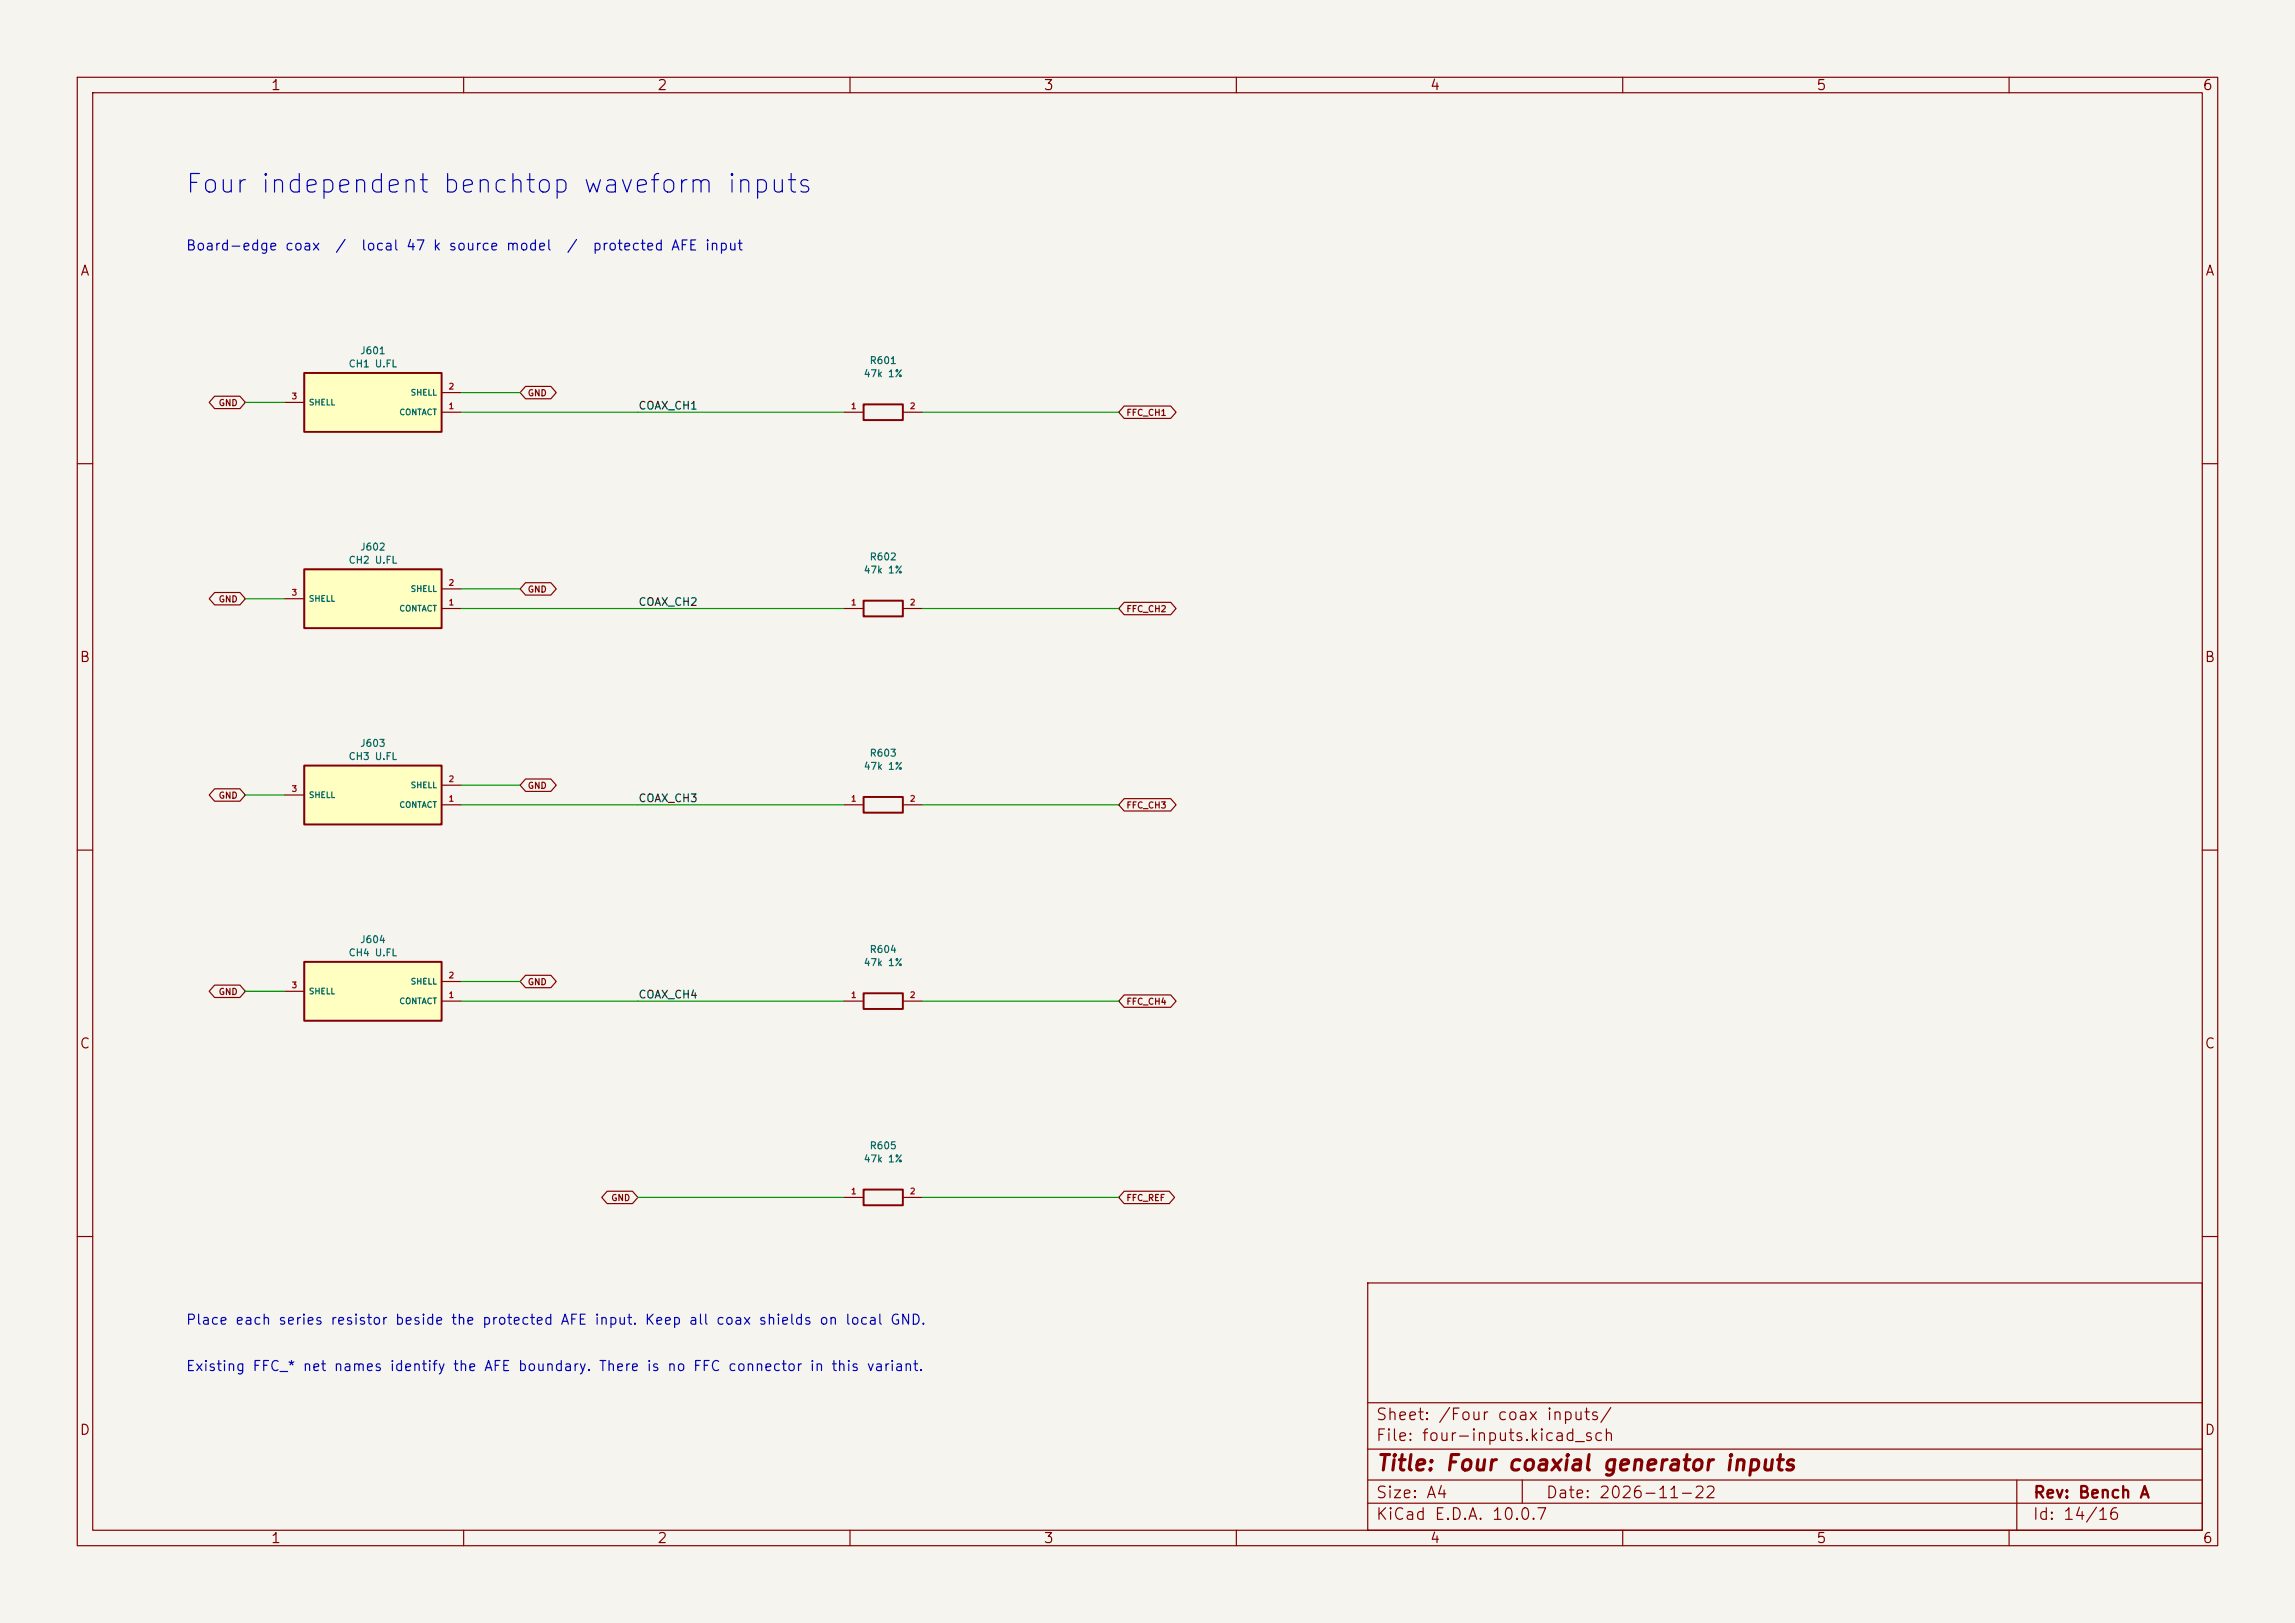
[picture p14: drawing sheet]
<svg xmlns="http://www.w3.org/2000/svg" width="297mm" height="210mm" viewBox="0 0 297 210" stroke-linecap="round" stroke-linejoin="round" font-family="sans-serif">
<defs><g id="words">
<text font-size="2.4" fill="#0000c2" x="23.9" y="25.6">Four independent benchtop waveform inputs</text>
<text font-size="2" fill="#840000" x="178" y="190.8">Title: Four coaxial generator inputs</text>
<g font-size="1.5" fill="#840000">
<text x="178" y="184.1">Sheet: /Four coax inputs/</text>
<text x="178" y="186.8">File: four-inputs.kicad_sch</text>
<text x="178" y="197">KiCad E.D.A. 10.0.7</text>
<text x="178" y="194.2">Size: A4</text>
<text x="200" y="194.2">Date: 2026-11-22</text>
<text x="263" y="197">Id: 14/16</text>
<text x="263" y="194.2">Rev: Bench A</text>
</g>
<g font-size="1.3" fill="#840000">
<text x="35" y="12">1</text>
<text x="85" y="12">2</text>
<text x="135" y="12">3</text>
<text x="185" y="12">4</text>
<text x="235" y="12">5</text>
<text x="285" y="12">6</text>
<text x="10.3" y="36">A</text>
<text x="285.3" y="36">A</text>
<text x="10.2" y="86">B</text>
<text x="285.2" y="86">B</text>
<text x="10.2" y="136">C</text>
<text x="285.2" y="136">C</text>
<text x="10.2" y="186">D</text>
<text x="285.2" y="186">D</text>
<text x="35" y="200">1</text>
<text x="85" y="200">2</text>
<text x="135" y="200">3</text>
<text x="185" y="200">4</text>
<text x="235" y="200">5</text>
<text x="285" y="200">6</text>
</g>
<g font-size="1.3" fill="#0000c2">
<text x="24" y="32.7">Board-edge coax</text>
<text x="43.3" y="32.7">/</text>
<text x="46.6" y="32.7">local 47 k source model</text>
<text x="73.2" y="32.7">/</text>
<text x="76.6" y="32.7">protected AFE input</text>
<text x="24" y="171.7">Place each series resistor beside the protected AFE input. Keep all coax shields on local GND.</text>
<text x="24" y="177.7">Existing FFC_* net names identify the AFE boundary. There is no FFC connector in this variant.</text>
</g>
<g font-size="1" fill="#0f0f0f">
<text x="82.6" y="53.2">COAX_CH1</text>
<text x="82.6" y="78.6">COAX_CH2</text>
<text x="82.6" y="104">COAX_CH3</text>
<text x="82.6" y="129.4">COAX_CH4</text>
</g>
<g font-size=".9" fill="#006464">
<text x="45" y="47.8">CH1 U.FL</text>
<text x="46.5" y="46.1">J601</text>
<text x="112.5" y="47.3">R601</text>
<text x="111.7" y="49">47k 1%</text>
<text x="46.5" y="71.5">J602</text>
<text x="45" y="73.2">CH2 U.FL</text>
<text x="111.7" y="74.4">47k 1%</text>
<text x="112.5" y="72.7">R602</text>
<text x="45" y="98.6">CH3 U.FL</text>
<text x="46.5" y="96.9">J603</text>
<text x="111.7" y="99.8">47k 1%</text>
<text x="112.5" y="98.1">R603</text>
<text x="45" y="124">CH4 U.FL</text>
<text x="46.5" y="122.3">J604</text>
<text x="111.7" y="125.2">47k 1%</text>
<text x="112.5" y="123.5">R604</text>
<text x="112.5" y="148.9">R605</text>
<text x="111.7" y="150.6">47k 1%</text>
</g>
<g font-size=".8" fill="#840000">
<text x="28.2" y="52.7">GND</text>
<text x="68.2" y="51.5">GND</text>
<text x="145.7" y="54">FFC_CH1</text>
<text x="68.2" y="76.9">GND</text>
<text x="28.2" y="78.1">GND</text>
<text x="145.7" y="79.4">FFC_CH2</text>
<text x="28.2" y="103.5">GND</text>
<text x="68.2" y="102.3">GND</text>
<text x="145.7" y="104.8">FFC_CH3</text>
<text x="28.2" y="128.9">GND</text>
<text x="68.2" y="127.7">GND</text>
<text x="145.7" y="130.2">FFC_CH4</text>
<text x="79" y="155.6">GND</text>
<text x="145.7" y="155.6">FFC_REF</text>
</g>
<g font-size=".8" fill="#a90000">
<text x="37.7" y="51.8">3</text>
<text x="58" y="53.1">1</text>
<text x="58" y="50.6">2</text>
<text x="110.1" y="53.1">1</text>
<text x="117.7" y="53.1">2</text>
<text x="37.7" y="77.2">3</text>
<text x="58" y="76">2</text>
<text x="58" y="78.5">1</text>
<text x="110.1" y="78.5">1</text>
<text x="117.7" y="78.5">2</text>
<text x="58" y="101.4">2</text>
<text x="37.7" y="102.6">3</text>
<text x="58" y="103.9">1</text>
<text x="110.1" y="103.9">1</text>
<text x="117.7" y="103.9">2</text>
<text x="37.7" y="128">3</text>
<text x="58" y="129.3">1</text>
<text x="58" y="126.8">2</text>
<text x="110.1" y="129.3">1</text>
<text x="117.7" y="129.3">2</text>
<text x="110.1" y="154.7">1</text>
<text x="117.7" y="154.7">2</text>
</g>
<g font-size=".8" fill="#006464">
<text x="39.9" y="52.6">SHELL</text>
<text x="51.6" y="53.9">CONTACT</text>
<text x="53.1" y="51.4">SHELL</text>
<text x="53.1" y="76.8">SHELL</text>
<text x="39.9" y="78">SHELL</text>
<text x="51.6" y="79.3">CONTACT</text>
<text x="39.9" y="103.4">SHELL</text>
<text x="51.6" y="104.7">CONTACT</text>
<text x="53.1" y="102.2">SHELL</text>
<text x="39.9" y="128.8">SHELL</text>
<text x="51.6" y="130.1">CONTACT</text>
<text x="53.1" y="127.6">SHELL</text>
</g>
</g></defs>
<path d="M0 0h297v210h-297z" fill="#f5f4ef" stroke="#f5f4ef" stroke-width=".13"/>
<g fill="none" stroke="#840000" stroke-width=".15">
<path d="M10 10h277v190h-277zM12 12h273v186h-273zM60 10v2M110 10v2M160 10v2M210 10v2M260 10v2M10 60h2M109.2 78.7h2.6M116.8 78.7h2.6M285 60h2M10 110h2"/>
<path d="M109.2 104.1h2.6M116.8 104.1h2.6M285 110h2M109.2 129.5h2.6M116.8 129.5h2.6M109.2 154.9h2.6M116.8 154.9h2.6M10 160h2M177 166h108v32h-108zM285 160h2M60 198v2M110 198v2"/>
<path d="M160 198v2M177 194.5h108M177 191.5h108M177 187.5h108M177 181.5h108M197 191.5v3M210 198v2M260 198v2M261 191.5v6.5"/>
</g>
<path d="M111.8 77.7h5v2.1h-5zM111.8 103.1h5v2.1h-5zM111.8 128.5h5v2.1h-5zM111.8 153.9h5v2.1h-5z" fill="none" stroke="#840000" stroke-width=".25"/>
<path d="M39.4 124.5h17.7v7.6h-17.7z" fill="#ffffc2"/>
<path d="M111.8 52.3h5v2.1h-5zM39.4 124.5h17.7v7.6h-17.7z" fill="none" stroke="#840000" stroke-width=".25"/>
<path d="M109.2 53.3h2.6M116.8 53.3h2.6M36.8 128.3h2.6M57.1 129.5h2.6M57.1 127h2.6" fill="none" stroke="#840000" stroke-width=".15"/>
<path d="M39.4 48.3h17.7v7.6h-17.7z" fill="#ffffc2"/>
<path d="M39.4 48.3h17.7v7.6h-17.7z" fill="none" stroke="#840000" stroke-width=".25"/>
<path d="M36.8 52.1h2.6M57.1 53.3h2.6M57.1 50.8h2.6" fill="none" stroke="#840000" stroke-width=".15"/>
<path d="M39.4 73.7h17.7v7.6h-17.7z" fill="#ffffc2"/>
<path d="M39.4 73.7h17.7v7.6h-17.7z" fill="none" stroke="#840000" stroke-width=".25"/>
<path d="M36.8 77.5h2.6M57.1 78.7h2.6M57.1 76.2h2.6" fill="none" stroke="#840000" stroke-width=".15"/>
<path d="M39.4 99.1h17.7v7.6h-17.7z" fill="#ffffc2"/>
<path d="M39.4 99.1h17.7v7.6h-17.7z" fill="none" stroke="#840000" stroke-width=".25"/>
<g fill="none" stroke="#840000" stroke-width=".15">
<path d="M27.8 51.3h3.2l.7 .8-.7 .8h-3.2l-.7-.8zM68 50h3.3l.7 .8-.7 .8h-3.3l-.7-.8zM145.5 52.5h6l.7 .8-.7 .8h-6l-.7-.8zM27.8 76.7h3.2l.7 .8-.7 .8h-3.2l-.7-.8zM68 75.4h3.3l.7 .8-.7 .8h-3.3l-.7-.8zM145.5 77.9h6l.7 .8-.7 .8h-6l-.7-.8zM27.8 102.1h3.2l.7 .8-.7 .8h-3.2l-.7-.8zM36.8 102.9h2.6M57.1 104.1h2.6M57.1 101.6h2.6M68 100.8h3.3l.7 .8-.7 .8h-3.3l-.7-.8zM145.5 103.3h6l.7 .8-.7 .8h-6l-.7-.8z"/>
<path d="M27.8 127.5h3.2l.7 .8-.7 .8h-3.2l-.7-.8zM68 126.2h3.3l.7 .8-.7 .8h-3.3l-.7-.8zM145.5 128.7h6l.7 .8-.7 .8h-6l-.7-.8zM78.6 154.1h3.3l.6 .8-.6 .8h-3.3l-.7-.8zM145.5 154.1h5.8l.7 .8-.7 .8h-5.8l-.7-.8z"/>
</g>
<g fill="none" stroke="#009600" stroke-width=".15">
<path d="M31.7 52.1h5.1M59.7 53.3h49.5M59.7 50.8h7.6M119.4 53.3h25.4M31.7 77.5h5.1M59.7 76.2h7.6M59.7 78.7h49.5M119.4 78.7h25.4M31.7 102.9h5.1M59.7 101.6h7.6M59.7 104.1h49.5M119.4 104.1h25.4"/>
<path d="M31.7 128.3h5.1M59.7 129.5h49.5M59.7 127h7.6M119.4 129.5h25.4M82.5 154.9h26.7M119.4 154.9h25.4"/>
</g>
<use href="#words"/>
</svg>
